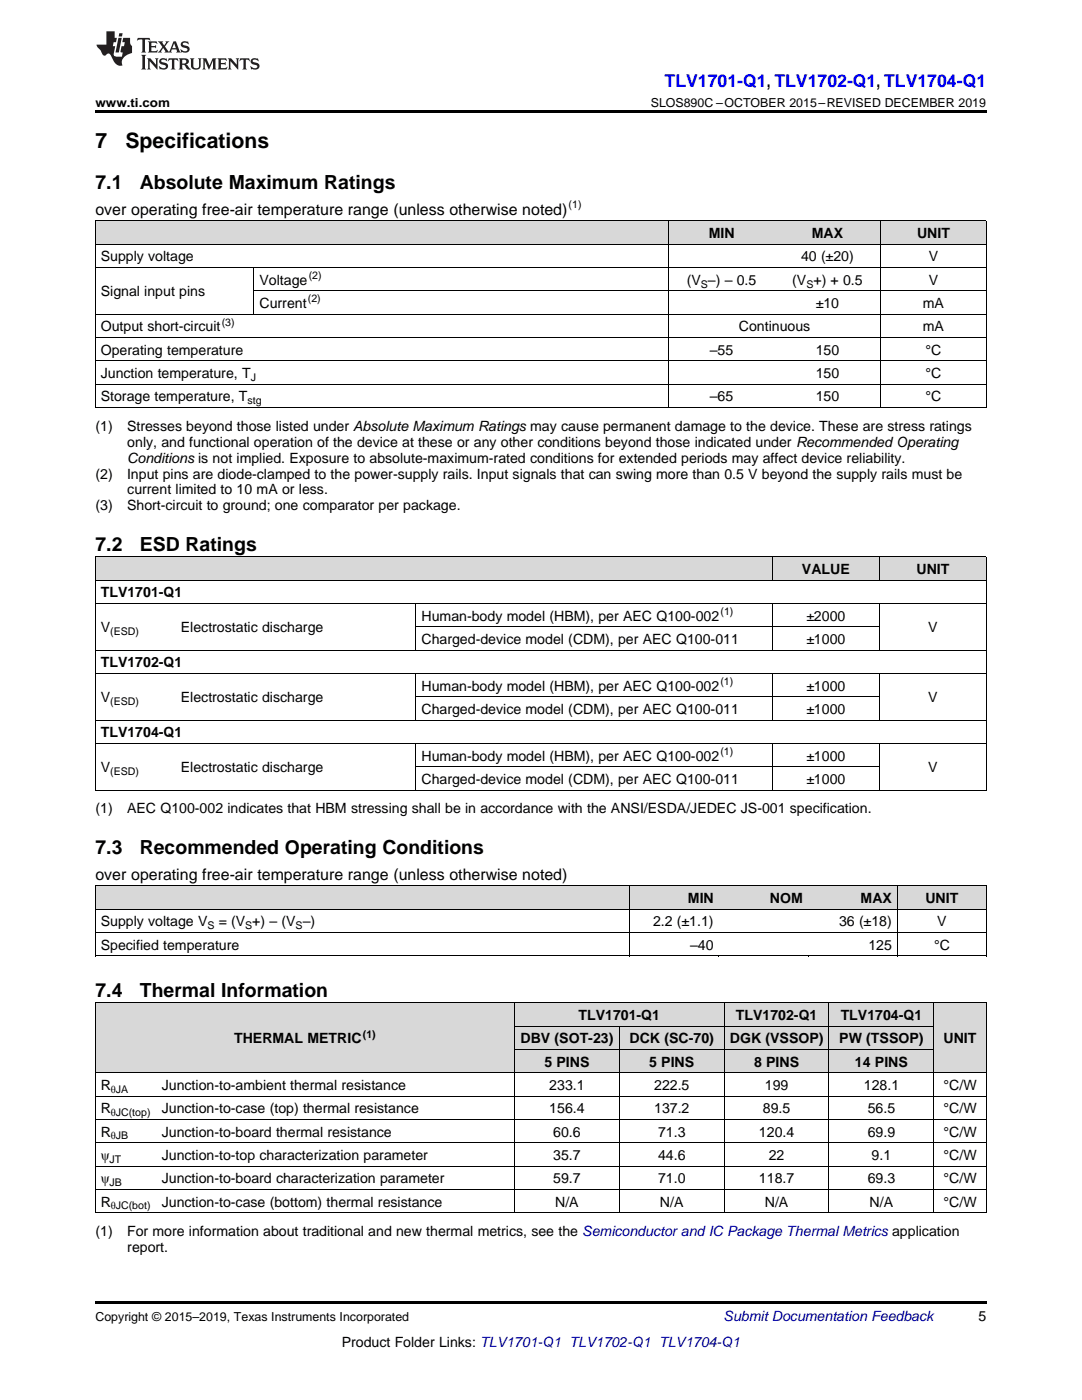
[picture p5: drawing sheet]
<svg xmlns="http://www.w3.org/2000/svg" width="216mm" height="279mm" viewBox="0 0 216 279" stroke-linecap="round" stroke-linejoin="round" font-family="sans-serif">
<defs><g id="words">
<g font-size="4.2">
<text x="19" y="29.6">7</text>
<text x="25" y="29.6">Specifications</text>
</g>
<g font-size="3.9">
<text x="19" y="37.7">7.1</text>
<text x="27.9" y="37.7">Absolute Maximum Ratings</text>
<text x="19" y="109.9">7.2</text>
<text x="27.9" y="109.9">ESD Ratings</text>
<text x="19" y="170.4">7.3</text>
<text x="27.9" y="170.4">Recommended Operating Conditions</text>
<text x="19" y="198.9">7.4</text>
<text x="27.9" y="198.9">Thermal Information</text>
</g>
<text font-size="3.5" fill="#00f" x="132.6" y="17.3">TLV1701-Q1, TLV1702-Q1, TLV1704-Q1</text>
<g font-size="3.2">
<text x="19" y="42.9">over operating free-air temperature range (unless otherwise noted)</text>
<text x="19" y="175.6">over operating free-air temperature range (unless otherwise noted)</text>
</g>
<g font-size="2.8">
<text x="141.4" y="47.5">MIN</text>
<text x="162" y="47.5">MAX</text>
<text x="183" y="47.5">UNIT</text>
<text x="20.1" y="52.2">Supply voltage</text>
<text x="159.8" y="52.2">40 (±20)</text>
<text x="185.3" y="52.2">V</text>
<text x="20.1" y="59.2">Signal input pins</text>
<text x="51.8" y="56.8">Voltage</text>
<text x="137" y="56.8">(V –) – 0.5</text>
<text x="158.1" y="56.8">(V +) + 0.5</text>
<text x="185.3" y="56.8">V</text>
<text x="51.8" y="61.5">Current</text>
<text x="162.8" y="61.5">±10</text>
<text x="184.1" y="61.5">mA</text>
<text x="20.1" y="66.1">Output short-circuit</text>
<text x="20.1" y="70.8">Operating temperature</text>
<text x="141.6" y="70.8">–55</text>
<text x="147.4" y="66.1">Continuous</text>
<text x="162.8" y="70.8">150</text>
<text x="184.1" y="66.1">mA</text>
<text x="184.7" y="70.8">°C</text>
<text x="20.1" y="75.5">Junction temperature, T</text>
<text x="162.8" y="75.5">150</text>
<text x="184.7" y="75.5">°C</text>
<text x="20.1" y="80.1">Storage temperature, T</text>
<text x="141.6" y="80.1">–65</text>
<text x="162.8" y="80.1">150</text>
<text x="184.7" y="80.1">°C</text>
<text x="19" y="86">(1)</text>
<text x="25.4" y="86">Stresses beyond those listed under Absolute Maximum Ratings may cause permanent damage to the device. These are stress ratings</text>
<text x="25.4" y="89.1">only, and functional operation of the device at these or any other conditions beyond those indicated under Recommended Operating</text>
<text x="19" y="95.5">(2)</text>
<text x="25.4" y="95.5">Input pins are diode-clamped to the power-supply rails. Input signals that can swing more than 0.5 V beyond the supply rails must be</text>
<text x="25.4" y="92.3">Conditions is not implied. Exposure to absolute-maximum-rated conditions for extended periods may affect device reliability.</text>
<text x="19" y="101.8">(3)</text>
<text x="25.4" y="101.8">Short-circuit to ground; one comparator per package.</text>
<text x="25.4" y="98.7">current limited to 10 mA or less.</text>
<text x="20.1" y="119.2">TLV1701-Q1</text>
<text x="160" y="114.6">VALUE</text>
<text x="182.9" y="114.6">UNIT</text>
<text x="84.1" y="123.9">Human-body model (HBM), per AEC Q100-002</text>
<text x="160.9" y="123.9">±2000</text>
<text x="20.1" y="126.2">V</text>
<text x="36.1" y="126.2">Electrostatic discharge</text>
<text x="84.1" y="128.6">Charged-device model (CDM), per AEC Q100-011</text>
<text x="160.9" y="128.6">±1000</text>
<text x="185.2" y="126.2">V</text>
<text x="20.1" y="133.2">TLV1702-Q1</text>
<text x="84.1" y="137.9">Human-body model (HBM), per AEC Q100-002</text>
<text x="160.9" y="137.9">±1000</text>
<text x="20.1" y="140.2">V</text>
<text x="36.1" y="140.2">Electrostatic discharge</text>
<text x="84.1" y="142.5">Charged-device model (CDM), per AEC Q100-011</text>
<text x="160.9" y="142.5">±1000</text>
<text x="185.2" y="140.2">V</text>
<text x="20.1" y="147.2">TLV1704-Q1</text>
<text x="20.1" y="154.2">V</text>
<text x="36.1" y="154.2">Electrostatic discharge</text>
<text x="84.1" y="151.8">Human-body model (HBM), per AEC Q100-002</text>
<text x="160.9" y="151.8">±1000</text>
<text x="185.2" y="154.2">V</text>
<text x="84.1" y="156.5">Charged-device model (CDM), per AEC Q100-011</text>
<text x="160.9" y="156.5">±1000</text>
<text x="19" y="162.3">(1)</text>
<text x="25.4" y="162.3">AEC Q100-002 indicates that HBM stressing shall be in accordance with the ANSI/ESDA/JEDEC JS-001 specification.</text>
<text x="20.1" y="184.9">Supply voltage V</text>
<text x="43.6" y="184.9">= (V +) – (V –)</text>
<text x="130.3" y="184.9">2.2 (±1.1)</text>
<text x="137.3" y="180.2">MIN</text>
<text x="153.6" y="180.2">NOM</text>
<text x="167.4" y="184.9">36 (±18)</text>
<text x="171.7" y="180.2">MAX</text>
<text x="184.6" y="180.2">UNIT</text>
<text x="187" y="184.9">V</text>
<text x="20.1" y="189.5">Specified temperature</text>
<text x="137.7" y="189.5">–40</text>
<text x="173.3" y="189.5">125</text>
<text x="186.4" y="189.5">°C</text>
<text x="115.4" y="203.6">TLV1701-Q1</text>
<text x="146.8" y="203.6">TLV1702-Q1</text>
<text x="167.7" y="203.6">TLV1704-Q1</text>
<text x="46.7" y="208.2">THERMAL METRIC</text>
<text x="103.9" y="208.2">DBV (SOT-23)</text>
<text x="125.6" y="208.2">DCK (SC-70)</text>
<text x="145.6" y="208.2">DGK (VSSOP)</text>
<text x="167.5" y="208.2">PW (TSSOP)</text>
<text x="188.3" y="208.2">UNIT</text>
<text x="108.6" y="212.9">5 PINS</text>
<text x="129.5" y="212.9">5 PINS</text>
<text x="150.5" y="212.9">8 PINS</text>
<text x="170.6" y="212.9">14 PINS</text>
<text x="20.1" y="217.5">R</text>
<text x="32.3" y="217.5">Junction-to-ambient thermal resistance</text>
<text x="109.6" y="217.5">233.1</text>
<text x="130.5" y="217.5">222.5</text>
<text x="152.6" y="217.5">199</text>
<text x="172.4" y="217.5">128.1</text>
<text x="188.3" y="217.5">°C/W</text>
<text x="20.1" y="222.2">R</text>
<text x="20.1" y="226.8">R</text>
<text x="32.3" y="222.2">Junction-to-case (top) thermal resistance</text>
<text x="32.3" y="226.8">Junction-to-board thermal resistance</text>
<text x="109.6" y="222.2">156.4</text>
<text x="110.4" y="226.8">60.6</text>
<text x="130.5" y="222.2">137.2</text>
<text x="131.3" y="226.8">71.3</text>
<text x="151.4" y="226.8">120.4</text>
<text x="152.2" y="222.2">89.5</text>
<text x="173.1" y="222.2">56.5</text>
<text x="173.1" y="226.8">69.9</text>
<text x="188.3" y="222.2">°C/W</text>
<text x="188.3" y="226.8">°C/W</text>
<text x="20.1" y="231.5">ψ</text>
<text x="32.3" y="231.5">Junction-to-top characterization parameter</text>
<text x="110.4" y="231.5">35.7</text>
<text x="131.3" y="231.5">44.6</text>
<text x="153.4" y="231.5">22</text>
<text x="173.9" y="231.5">9.1</text>
<text x="188.3" y="231.5">°C/W</text>
<text x="20.1" y="236.1">ψ</text>
<text x="32.3" y="236.1">Junction-to-board characterization parameter</text>
<text x="110.4" y="236.1">59.7</text>
<text x="131.3" y="236.1">71.0</text>
<text x="151.4" y="236.1">118.7</text>
<text x="173.1" y="236.1">69.3</text>
<text x="188.3" y="236.1">°C/W</text>
<text x="20.1" y="240.8">R</text>
<text x="32.3" y="240.8">Junction-to-case (bottom) thermal resistance</text>
<text x="110.8" y="240.8">N/A</text>
<text x="131.7" y="240.8">N/A</text>
<text x="152.6" y="240.8">N/A</text>
<text x="173.5" y="240.8">N/A</text>
<text x="188.3" y="240.8">°C/W</text>
<text x="19" y="246.7">(1)</text>
<text x="25.4" y="246.7">For more information about traditional and new thermal metrics, see the Semiconductor and IC Package Thermal Metrics application</text>
<text x="25.4" y="249.8">report.</text>
<text x="195.3" y="263.6">5</text>
<text x="68.2" y="268.9">Product Folder Links: TLV1701-Q1 TLV1702-Q1 TLV1704-Q1</text>
</g>
<text font-size="2.8" fill="#0000c8" x="144.4" y="263.6">Submit Documentation Feedback</text>
<g font-size="2.5">
<text x="19" y="21.4">www.ti.com</text>
<text x="129.9" y="21.4">SLOS890C –OCTOBER 2015–REVISED DECEMBER 2019</text>
<text x="19" y="263.6">Copyright © 2015–2019, Texas Instruments Incorporated</text>
</g>
<g font-size="2.1">
<text x="113.5" y="41.6">(1)</text>
<text x="61.6" y="55.7">(2)</text>
<text x="139.8" y="57.4">S</text>
<text x="160.9" y="57.4">S</text>
<text x="44.2" y="65">(3)</text>
<text x="61.4" y="60.4">(2)</text>
<text x="50" y="76">J</text>
<text x="49.4" y="80.7">stg</text>
<text x="143.8" y="122.8">(1)</text>
<text x="22" y="126.8">(ESD)</text>
<text x="143.8" y="136.7">(1)</text>
<text x="22" y="140.8">(ESD)</text>
<text x="22" y="154.7">(ESD)</text>
<text x="143.8" y="150.7">(1)</text>
<text x="41.4" y="185.5">S</text>
<text x="48.9" y="185.5">S</text>
<text x="59" y="185.5">S</text>
<text x="72.4" y="207.1">(1)</text>
<text x="22.1" y="218.1">θJA</text>
<text x="22.1" y="222.7">θJC(top)</text>
<text x="22.1" y="227.4">θJB</text>
<text x="21.9" y="232.1">JT</text>
<text x="21.9" y="236.7">JB</text>
<text x="22.1" y="241.4">θJC(bot)</text>
</g>
</g></defs>
<g fill="#d8d8d8">
<path d="M19 200.2h12.2v13.9h-12.2z"/>
<path d="M31.2 200.2h71.5v13.9h-71.5z"/>
<path d="M186.4 200.2h10.4v13.9h-10.4z"/>
<path d="M102.7 209.5h20.9v4.6h-20.9z"/>
<path d="M123.6 209.5h20.9v4.6h-20.9z"/>
<path d="M144.5 209.5h21v4.6h-21z"/>
<path d="M165.5 209.5h20.9v4.6h-20.9z"/>
<path d="M102.7 204.8h20.9v4.7h-20.9z"/>
<path d="M123.6 204.8h20.9v4.7h-20.9z"/>
<path d="M144.5 204.8h21v4.7h-21z"/>
<path d="M165.5 204.8h20.9v4.7h-20.9z"/>
<path d="M102.7 200.2h20.9v4.6h-20.9z"/>
<path d="M123.6 200.2h20.9v4.6h-20.9z"/>
<path d="M144.5 200.2h21v4.6h-21z"/>
<path d="M165.5 200.2h20.9v4.6h-20.9z"/>
<path d="M19 176.8h53.4v4.7h-53.4z"/>
<path d="M72.4 176.8h53.3v4.7h-53.3z"/>
<path d="M125.7 176.8h17.8v4.7h-17.8z"/>
<path d="M143.5 176.8h17.8v4.7h-17.8z"/>
<path d="M161.3 176.8h17.8v4.7h-17.8z"/>
<path d="M179.1 176.8h17.7v4.7h-17.7z"/>
<path d="M19 111.2h16v4.7h-16z"/>
<path d="M35 111.2h48v4.7h-48z"/>
<path d="M83 111.2h71.2v4.7h-71.2z"/>
<path d="M154.2 111.2h21.3v4.7h-21.3z"/>
<path d="M175.5 111.2h21.3v4.7h-21.3z"/>
<path d="M19 44.1h31.7v4.7h-31.7z"/>
<path d="M50.7 44.1h82.8v4.7h-82.8z"/>
<path d="M133.5 44.1h21.1v4.7h-21.1z"/>
<path d="M154.6 44.1h21.1v4.7h-21.1z"/>
<path d="M175.7 44.1h21.1v4.7h-21.1z"/>
</g>
<g fill="#000">
<path d="M19 22h177.8v.5h-177.8zM19 157.7l.2 .1zM82.9 157.7l.1 .1zM154.1 157.7l.1 .1zM175.4 157.7l.1 .1zM196.7 157.7l.1 .1zM19 190.8h.2zM125.6 190.8h.1zM143.4 190.8h.1zM161.2 190.8h.1zM179 190.8h.1zM196.7 190.8h.1z"/>
<path d="M19 242l.2 .1zM102.6 242l.1 .1zM123.5 242l.1 .1zM144.4 242l.1 .1zM165.3 242l.2 .1zM186.3 242l.1 .1zM196.7 242l.1 .1zM19 259.7h177.8v.5h-177.8z"/>
</g>
<g fill="none" stroke="#000" stroke-width=".2">
<path d="M19 53.4h177.8M19 48.7h177.8M19 44.1h177.8M19.1 44.1v37.3M50.7 53.4v9.4M50.7 58h146.1M133.4 44.1v37.3M175.7 44.1v37.3M196.8 44.1v37.3M19 76.7h177.8M19 72h177.8M19 67.4h177.8"/>
<path d="M19 62.7h177.8M19 81.3h177.8M19 111.1l177.8 .1v46.6M19 115.8h177.8M19.1 111.2v46.6M154.1 111.2v4.7M175.5 111.2v4.7M19 134.4h177.8M19 129.8h177.8M19 120.5h177.8M83 120.5v9.3M83 134.4v9.4"/>
<path d="M83 139.1h92.5M83 125.1h92.5M154.1 120.5v9.3M154.1 134.4v9.4M175.5 120.5v9.3M175.5 134.4v9.4M19 157.7h177.8M19 148.4h177.8M19 143.7h177.8M83 148.4v9.4M83 153.1h92.5M154.1 148.4v9.4"/>
<path d="M175.5 148.4v9.4M19 176.8h177.8M19.1 176.8v14M125.7 176.8v14M179 176.8v14M196.8 176.8v14M19 190.8h177.8M19 186.1h177.8M19 181.5h177.8M19 218.7h177.8M19 214.1h177.8M19 200.1h177.8"/>
<path d="M19.1 200.1v42M102.6 200.1v42M102.7 209.4h83.6M102.7 204.8h83.6M123.6 204.8v37.3M144.5 200.1v42M165.4 200.1v42M186.3 200.1v42M196.8 200.1v42M19 237.4h177.8M19 232.7h177.8M19 228.1h177.8"/>
<path d="M19 223.4h177.8M19 242h177.8"/>
</g>
<g fill="#231f20">
<path d="M27.5 7.6l-.1 .5 .4-.2h.6v.1v2.1l-.2 .4h1l-.3-.4v-2.1l.1-.1h.5l.5 .2-.2-.5zM29.5 8.3l.2 .3v1.5l-.2 .4h1.8l.2-.6a1.04 1.04 0 0 1-1.3 .2v-.7h.6l.3 .2v-.6l-.3 .2h-.6v-.6l.8-.1 .4 .3-.2-.5zM31.5 8.3l.9 1.1-.9 1.1h.8l-.2-.2 .5-.7 .4 .7-.2 .2h1.5l-.1-.2 .1-.4h.9l.1 .4-.2 .2h1l-.3-.3-.7-1.9h-.5l-.9 2-.8-1 .9-1h-.8l.1 .3-.3 .5-.4-.6 .2-.2zM34.7 8.6l.4 1h-.7zM36.3 8.4a.63 .63 0 0 0-.2 .7 .63 .63 0 0 0 .6 .4l.6 .2 .1 .2a.75 .75 0 0 1-.7 .4 .75 .75 0 0 1-.6-.5l.1 .7 .1-.1a1.11 1.11 0 0 0 1.5-.6 1.13 1.13 0 0 0-1.2-.8l-.1-.4a1.04 1.04 0 0 1 1.2 .2l-.2-.5-.1 .1-.5-.2zM28.2 10.9l.2 .4v2.2l-.2 .4h1l-.3-.4v-2.2l.3-.4zM29.3 11.6l.3 .4v1.5l-.3 .4h.8l-.2-.4v-1.3l1.5 1.7v-1.9l.2-.4h-.7l.2 .4v.9l-1.1-1.3zM32 11.8a.62 .62 0 0 0-.2 .7 .62 .62 0 0 0 .6 .4l.6 .1 .1 .3a.76 .76 0 0 1-.7 .3 .76 .76 0 0 1-.6-.4l.1 .7 .1-.1a1.11 1.11 0 0 0 1.5-.6 1.13 1.13 0 0 0-1.2-.8l-.1-.4a1.04 1.04 0 0 1 1.2 .2l-.2-.6-.1 .1-.5-.1zM33.7 11.6l-.2 .6a.61 .61 0 0 1 .8-.3v1.6l-.2 .4h.9l-.2-.4v-1.6a.63 .63 0 0 1 .8 .3l-.2-.6zM35.6 11.6l.3 .4v1.5l-.3 .4h1l-.2-.2v-.8l.5 .2a.76 .76 0 0 0 1.2 .7l-1-1a.58 .58 0 0 0 .6-.5 .58 .58 0 0 0-.5-.6zM36.4 11.9h.1a.45 .45 0 0 1 .5 .1 .45 .45 0 0 1 .1 .5l-.7 .2zM37.9 11.6l.2 .2a2.17 2.17 0 0 0 .3 1.9 .99 .99 0 0 0 1.6-.6v-1.1l.2-.4h-.7l.2 .2a1.92 1.92 0 0 1-.2 1.8 .6 .6 0 0 1-.9-.5v-1.1l.2-.4zM40.4 11.6l.2 .4v1.5l-.2 .4h.7l-.2-.4v-1.4l.8 1.8 .8-1.8v1.4l-.2 .4h.9l-.2-.4v-1.5l.2-.4h-.8l-.6 1.5-.6-1.5zM43.4 11.6l.2 .4v1.5l-.2 .4h1.8l.2-.6a1.04 1.04 0 0 1-1.3 .1v-.6h.5l.4 .2v-.6l-.4 .2h-.5v-.7h.8l.3 .3-.1-.6zM45.5 11.6l.2 .4v1.5l-.2 .4h.7l-.2-.4v-1.3l1.5 1.7v-1.9l.2-.4h-.7l.2 .4v.9l-1.1-1.3zM47.9 11.6l-.1 .6a.61 .61 0 0 1 .8-.3v1.6l-.3 .4h1l-.3-.4 .1-1.6a.63 .63 0 0 1 .7 .3l-.1-.6zM50.2 11.8a.62 .62 0 0 0-.2 .7 .62 .62 0 0 0 .6 .4l.6 .1 .2 .3a.76 .76 0 0 1-.8 .3 .76 .76 0 0 1-.6-.4l.1 .7 .2-.1a1.11 1.11 0 0 0 1.5-.6 1.13 1.13 0 0 0-1.3-.8l-.1-.4a1.04 1.04 0 0 1 1.2 .2l-.1-.6-.2 .1-.5-.1z"/>
<path d="M21.2 6.3v2.6h-1.9l.1 .4 .7 .9a.91 .91 0 0 0 1 .8 .56 .56 0 0 1 .5-.3 .56 .56 0 0 1 .5 .3l.4 .8a1.53 1.53 0 0 0 1.9 1.2 1.54 1.54 0 0 1 1-2.1l.9-.3v-1.4a1.52 1.52 0 0 1-.3-1.6h-1.4l-.2 .8h.5l-.2 .8h-.4l-.2 1v.2l.4 .1-.2 .8a1.93 1.93 0 0 1-1.6-.3l.3-1.8h-.5l.2-.8h.4l.2-.8h-.4v-1.3zM23.6 7.6l-.6 2.9h.7l.6-2.9zM23.8 6.6l-.1 .7h.6l.2-.7z"/>
</g>
<use href="#words"/>
</svg>
